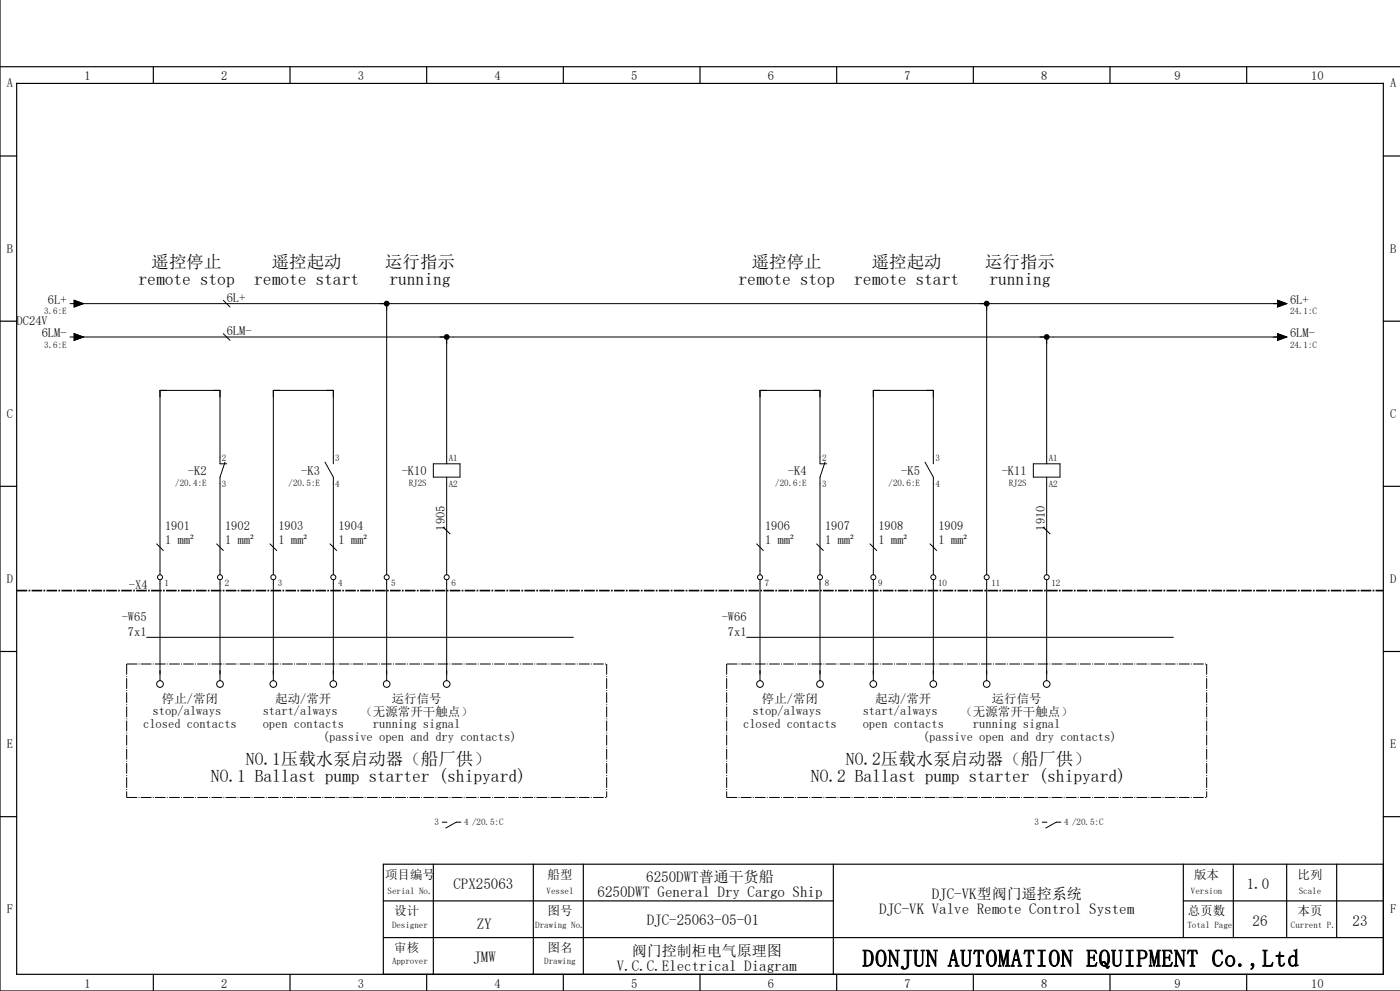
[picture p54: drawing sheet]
<svg xmlns="http://www.w3.org/2000/svg" width="420mm" height="297mm" viewBox="0 0 420 297" stroke-linecap="round" stroke-linejoin="round" font-family="sans-serif">
<defs><g id="words">
<text font-size="7.2" x="258.7" y="289.7">DONJUN AUTOMATION EQUIPMENT Co.,Ltd</text>
<g font-size="5.3">
<text x="45.5" y="80.3">遥控停止</text>
<text x="81.5" y="80.3">遥控起动</text>
<text x="115.5" y="80.3">运行指示</text>
<text x="225.5" y="80.3">遥控停止</text>
<text x="261.5" y="80.3">遥控起动</text>
<text x="295.5" y="80.3">运行指示</text>
<text x="41.6" y="85.5">remote stop</text>
<text x="76.3" y="85.5">remote start</text>
<text x="116.8" y="85.5">running</text>
<text x="221.6" y="85.5">remote stop</text>
<text x="256.3" y="85.5">remote start</text>
<text x="296.8" y="85.5">running</text>
<text x="73.8" y="229.2">NO.1压载水泵启动器（船厂供）</text>
<text x="253.8" y="229.2">NO.2压载水泵启动器（船厂供）</text>
<text x="63.3" y="234.5">NO.1 Ballast pump starter (shipyard)</text>
<text x="243.3" y="234.5">NO.2 Ballast pump starter (shipyard)</text>
</g>
<g font-size="4.5">
<text x="136" y="266.4">CPX25063</text>
<text x="179.2" y="268.9">6250DWT General Dry Cargo Ship</text>
<text x="193.9" y="264.4">6250DWT普通干货船</text>
<text x="279.5" y="269.4">DJC-VK型阀门遥控系统</text>
<text x="374" y="266.4">1.0</text>
<text x="263.8" y="273.9">DJC-VK Valve Remote Control System</text>
<text x="143" y="278.4">ZY</text>
<text x="194" y="277.4">DJC-25063-05-01</text>
<text x="375.8" y="277.6">26</text>
<text x="405.8" y="277.6">23</text>
<text x="189.5" y="286.4">阀门控制柜电气原理图</text>
<text x="142" y="288.4">JMW</text>
<text x="185" y="290.9">V.C.C.Electrical Diagram</text>
</g>
<g font-size="3.7">
<text x="25.3" y="24">1</text>
<text x="66.3" y="24">2</text>
<text x="107.3" y="24">3</text>
<text x="148.3" y="24">4</text>
<text x="189.3" y="24">5</text>
<text x="230.3" y="24">6</text>
<text x="271.3" y="24">7</text>
<text x="312.3" y="24">8</text>
<text x="352.3" y="24">9</text>
<text x="393.4" y="24">10</text>
<text x="2.1" y="26.2">A</text>
<text x="417.1" y="26.2">A</text>
<text x="2.1" y="75.7">B</text>
<text x="417.1" y="75.7">B</text>
<text x="14.4" y="91">6L+</text>
<text x="68" y="90.5">6L+</text>
<text x="387" y="91">6L+</text>
<text x="5" y="97.5">DC24V</text>
<text x="12.5" y="101">6LM-</text>
<text x="68" y="100.5">6LM-</text>
<text x="387" y="101">6LM-</text>
<text x="2.1" y="125.2">C</text>
<text x="417.1" y="125.2">C</text>
<text x="56.4" y="142.3">-K2</text>
<text x="90.4" y="142.3">-K3</text>
<text x="120.5" y="142.3">-K10</text>
<text x="236.4" y="142.3">-K4</text>
<text x="270.4" y="142.3">-K5</text>
<text x="300.5" y="142.3">-K11</text>
<text x="49.5" y="158.7">1901</text>
<text x="67.5" y="158.7">1902</text>
<text x="83.5" y="158.7">1903</text>
<text x="101.5" y="158.7">1904</text>
<text x="133.5" y="159" transform="rotate(-90 133.5 159)">1905</text>
<text x="229.5" y="158.7">1906</text>
<text x="247.5" y="158.7">1907</text>
<text x="263.5" y="158.7">1908</text>
<text x="281.5" y="158.7">1909</text>
<text x="313.5" y="159" transform="rotate(-90 313.5 159)">1910</text>
<text x="49.5" y="163">1 mm²</text>
<text x="67.5" y="163">1 mm²</text>
<text x="83.5" y="163">1 mm²</text>
<text x="101.5" y="163">1 mm²</text>
<text x="229.5" y="163">1 mm²</text>
<text x="247.5" y="163">1 mm²</text>
<text x="263.5" y="163">1 mm²</text>
<text x="281.5" y="163">1 mm²</text>
<text x="2.1" y="174.7">D</text>
<text x="38.7" y="176.4">-X4</text>
<text x="417.1" y="174.7">D</text>
<text x="36.5" y="186.2">-W65</text>
<text x="38.4" y="190.5">7x1</text>
<text x="216.5" y="186.2">-W66</text>
<text x="218.4" y="190.5">7x1</text>
<text x="45.7" y="214.3">stop/always</text>
<text x="48.6" y="210.6">停止/常闭</text>
<text x="78.8" y="214.3">start/always</text>
<text x="82.6" y="210.6">起动/常开</text>
<text x="108.1" y="214.5">（无源常开干触点）</text>
<text x="117.5" y="210.7">运行信号</text>
<text x="225.7" y="214.3">stop/always</text>
<text x="228.6" y="210.6">停止/常闭</text>
<text x="258.8" y="214.3">start/always</text>
<text x="262.6" y="210.6">起动/常开</text>
<text x="288.1" y="214.5">（无源常开干触点）</text>
<text x="297.5" y="210.7">运行信号</text>
<text x="42.9" y="218.1">closed contacts</text>
<text x="78.8" y="218.1">open contacts</text>
<text x="96.9" y="222">(passive open and dry contacts)</text>
<text x="111.9" y="218.2">running signal</text>
<text x="222.9" y="218.1">closed contacts</text>
<text x="258.8" y="218.1">open contacts</text>
<text x="276.9" y="222">(passive open and dry contacts)</text>
<text x="291.9" y="218.2">running signal</text>
<text x="2.1" y="224.2">E</text>
<text x="417.1" y="224.2">E</text>
<text x="115.5" y="263.3">项目编号</text>
<text x="164.3" y="263.3">船型</text>
<text x="358.2" y="263.3">版本</text>
<text x="389.3" y="263.3">比列</text>
<text x="2.1" y="273.7">F</text>
<text x="118.3" y="274.3">设计</text>
<text x="164.3" y="274.3">图号</text>
<text x="356.4" y="274.3">总页数</text>
<text x="389.3" y="274.3">本页</text>
<text x="417.1" y="273.7">F</text>
<text x="118.3" y="285.3">审核</text>
<text x="164.3" y="285.3">图名</text>
<text x="25.3" y="296">1</text>
<text x="66.3" y="296">2</text>
<text x="107.3" y="296">3</text>
<text x="148.3" y="296">4</text>
<text x="189.3" y="296">5</text>
<text x="230.3" y="296">6</text>
<text x="271.3" y="296">7</text>
<text x="312.3" y="296">8</text>
<text x="352.3" y="296">9</text>
<text x="393.4" y="296">10</text>
</g>
<g font-size="2.7">
<text x="13.3" y="94.2">3.6:E</text>
<text x="387" y="94.2">24.1:C</text>
<text x="13.3" y="104.2">3.6:E</text>
<text x="387" y="104.2">24.1:C</text>
<text x="66.6" y="138">2</text>
<text x="100.6" y="138">3</text>
<text x="134.6" y="138">A1</text>
<text x="246.6" y="138">2</text>
<text x="280.6" y="138">3</text>
<text x="314.6" y="138">A1</text>
<text x="52.6" y="145.6">/20.4:E</text>
<text x="66.6" y="145.9">3</text>
<text x="86.6" y="145.6">/20.5:E</text>
<text x="100.6" y="145.9">4</text>
<text x="122.6" y="145.6">RJ2S</text>
<text x="134.6" y="145.9">A2</text>
<text x="232.6" y="145.6">/20.6:E</text>
<text x="246.6" y="145.9">3</text>
<text x="266.6" y="145.6">/20.6:E</text>
<text x="280.6" y="145.9">4</text>
<text x="302.6" y="145.6">RJ2S</text>
<text x="314.6" y="145.9">A2</text>
<text x="49.4" y="175.7">1</text>
<text x="67.4" y="175.7">2</text>
<text x="83.4" y="175.7">3</text>
<text x="101.4" y="175.7">4</text>
<text x="117.4" y="175.7">5</text>
<text x="135.4" y="175.7">6</text>
<text x="229.4" y="175.7">7</text>
<text x="247.4" y="175.7">8</text>
<text x="263.4" y="175.7">9</text>
<text x="281.4" y="175.7">10</text>
<text x="297.4" y="175.7">11</text>
<text x="315.4" y="175.7">12</text>
<text x="130.3" y="247.4">3</text>
<text x="139.3" y="247.4">4 /20.5:C</text>
<text x="310.3" y="247.4">3</text>
<text x="319.3" y="247.4">4 /20.5:C</text>
<text x="116.3" y="268">Serial No.</text>
<text x="163.9" y="268">Vessel</text>
<text x="357.3" y="268">Version</text>
<text x="389.6" y="268">Scale</text>
<text x="117.6" y="278">Designer</text>
<text x="160.6" y="278">Drawing No.</text>
<text x="356.2" y="278">Total Page</text>
<text x="387.3" y="278">Current P.</text>
<text x="117.6" y="289">Approver</text>
<text x="163.3" y="289">Drawing</text>
</g>
</g></defs>
<g fill="none" stroke="#000" stroke-width=".35">
<path d="M0 0v297h420M0 20h420M5 25h410v267h-410zM46 20v5M87 20v5M128 20v5M169 20v5M210 20v5M251 20v5M292 20v5M333 20v5M374 20v5"/>
<path d="M0 46.8h5M415 46.8h5M0 96.3h5M415 96.3h5M0 145.8h5M415 145.8h5M0 195.3h5M415 195.3h5M0 244.8h5M130 259v33M160 259v33M175 259v33"/>
<path d="M250 259v33M355 259v22M370 259v22M386 259v22M401 259v22M415 244.8h5M415 259h-300v33M115 270h135M355 270h60M46 292v5M87 292v5M115 281h300"/>
<path d="M128 292v5M169 292v5M210 292v5M251 292v5M292 292v5M333 292v5M374 292v5"/>
</g>
<g fill="none" stroke="#000" stroke-width=".3">
<path d="M21 91h1.3M22.3 90l2.7 1-2.7 1zM23 91h361M67 90l2 2M116 91v81.3M296 91v81.3M383.3 90l2.7 1-2.7 1zM21 101h1.3M22.3 100l2.7 1-2.7 1zM23 101h361M67 100l2 2M134 101v38"/>
<path d="M314 101v38M383.3 100l2.7 1-2.7 1zM67.5 138.5l-1.5 4.5v29.3M68 139h-2v-22h-18v55.3M97.5 138.5l2.5 4.5v29.3M100 139v-22h-18v55.3M130 139h8v4h-8zM247.5 138.5l-1.5 4.5v29.3M248 139h-2v-22h-18v55.3M277.5 138.5l2.5 4.5v29.3M280 139v-22h-18v55.3M310 139h8v4h-8z"/>
<path d="M133 158l2 2M134 143v29.3M313 158l2 2M314 143v29.3M47 163l2 2M48 173.8v30.2M65 163l2 2M66 173.8v30.2M81 163l2 2M82 173.8v30.2M99 163l2 2M100 173.8v30.2"/>
<path d="M116 173.8v30.2M134 173.8v30.2M227 163l2 2M228 173.8v30.2M245 163l2 2M246 173.8v30.2M261 163l2 2M262 173.8v30.2M279 163l2 2M280 173.8v30.2M296 173.8v30.2M314 173.8v30.2"/>
<path d="M44 191h128M224 191h128M132.7 246.4h1.4M138.3 246.4h-1.4l-3.2 1.8M312.7 246.4h1.4M318.3 246.4h-1.4l-3.2 1.8"/>
<circle cx="48" cy="173" r=".75"/>
<circle cx="66" cy="173" r=".75"/>
<circle cx="82" cy="173" r=".75"/>
<circle cx="100" cy="173" r=".75"/>
<circle cx="116" cy="173" r=".75"/>
<circle cx="134" cy="173" r=".75"/>
<circle cx="228" cy="173" r=".75"/>
<circle cx="246" cy="173" r=".75"/>
<circle cx="262" cy="173" r=".75"/>
<circle cx="280" cy="173" r=".75"/>
<circle cx="296" cy="173" r=".75"/>
<circle cx="314" cy="173" r=".75"/>
<circle cx="48" cy="205" r="1"/>
<circle cx="66" cy="205" r="1"/>
<circle cx="82" cy="205" r="1"/>
<circle cx="100" cy="205" r="1"/>
<circle cx="116" cy="205" r="1"/>
<circle cx="134" cy="205" r="1"/>
<circle cx="228" cy="205" r="1"/>
<circle cx="246" cy="205" r="1"/>
<circle cx="262" cy="205" r="1"/>
<circle cx="280" cy="205" r="1"/>
<circle cx="296" cy="205" r="1"/>
<circle cx="314" cy="205" r="1"/>
</g>
<path d="M5 177h410" fill="none" stroke="#000" stroke-width=".5" stroke-dasharray="3.2 .4 .5 .4" stroke-linecap="butt"/>
<g fill="#000">
<circle cx="116" cy="91" r=".87"/>
<circle cx="296" cy="91" r=".87"/>
<circle cx="134" cy="101" r=".88"/>
<circle cx="314" cy="101" r=".88"/>
</g>
<path d="M38 199h144M38 199v40M182 199v40M218 199h144M218 199v40M362 199v40M38 239h144M218 239h144" fill="none" stroke="#000" stroke-width=".3" stroke-dasharray="3.2 .4 .3 .4" stroke-linecap="butt"/>
<path d="M22.3 90l2.7 1-2.7 1zM383.3 90l2.7 1-2.7 1zM22.3 100l2.7 1-2.7 1zM383.3 100l2.7 1-2.7 1z" fill="#000" stroke="#000" stroke-width=".3"/>
<use href="#words"/>
</svg>
